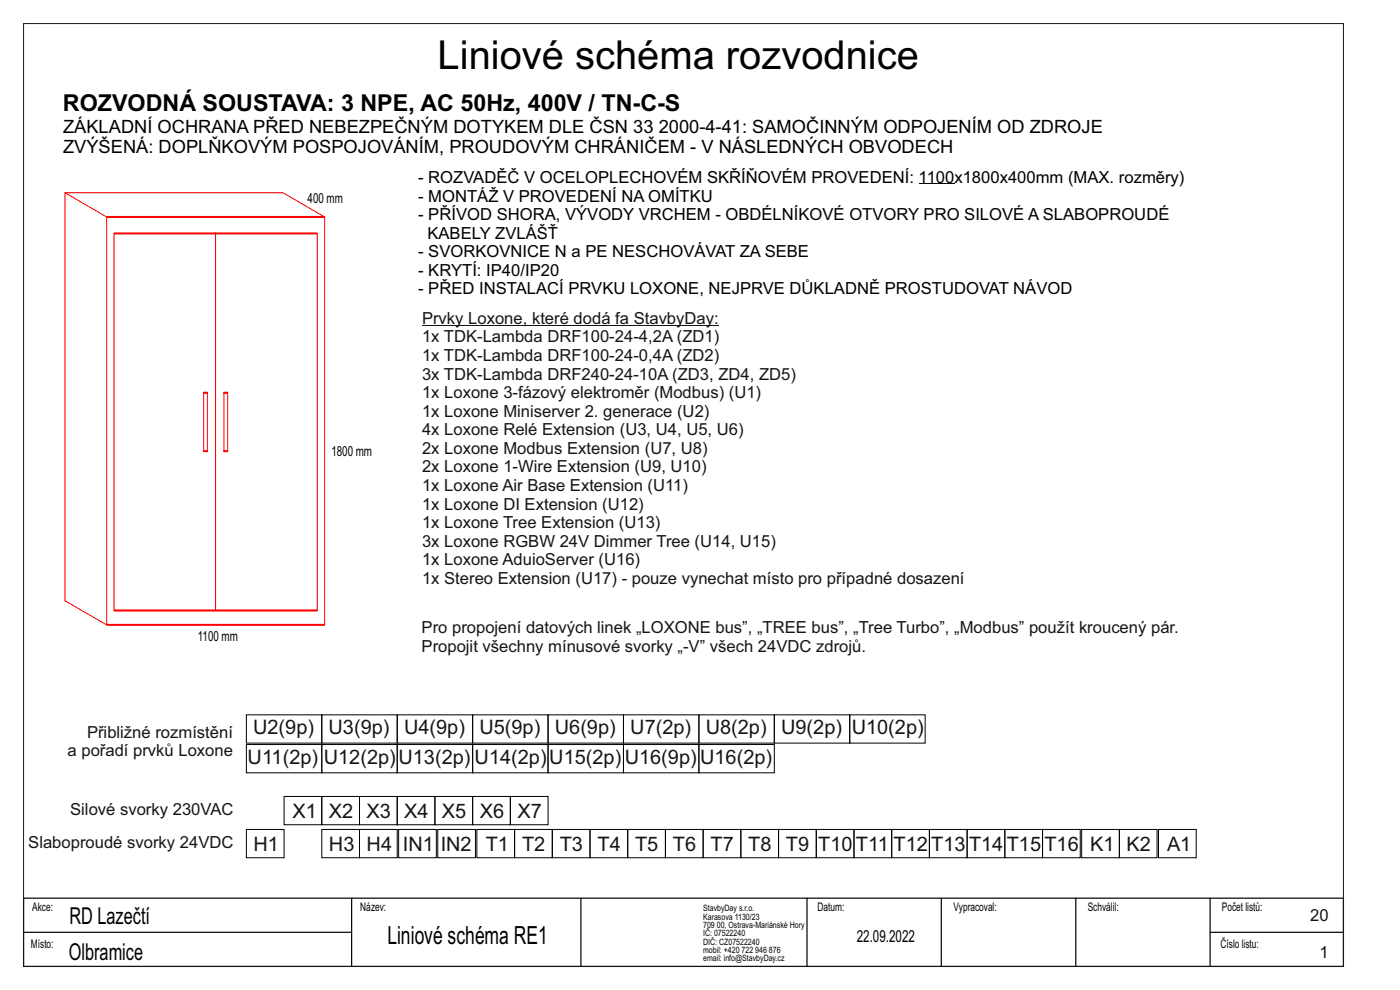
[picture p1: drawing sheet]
<svg xmlns="http://www.w3.org/2000/svg" width="297mm" height="210mm" viewBox="0 0 297 210" stroke-linecap="round" stroke-linejoin="round" font-family="sans-serif">
<defs><g id="words">
<text font-size="8.5" x="92.8" y="14.7">Liniové schéma rozvodnice</text>
<text font-size="5.3" x="82.2" y="200.2">Liniové schéma RE1</text>
<g font-size="4.9">
<text x="13.4" y="23.6">ROZVODNÁ SOUSTAVA: 3 NPE, AC 50Hz, 400V / TN-C-S</text>
<text x="14.7" y="195.9">RD Lazečtí</text>
<text x="14.6" y="203.6">Olbramice</text>
</g>
<g font-size="4.2" fill="#151616">
<text x="53.7" y="155.7">U2(9p)</text>
<text x="69.7" y="155.7">U3(9p)</text>
<text x="85.7" y="155.7">U4(9p)</text>
<text x="101.7" y="155.7">U5(9p)</text>
<text x="117.7" y="155.7">U6(9p)</text>
<text x="133.7" y="155.7">U7(2p)</text>
<text x="149.7" y="155.7">U8(2p)</text>
<text x="165.7" y="155.7">U9(2p)</text>
<text x="180.7" y="155.7">U10(2p)</text>
<text x="52.5" y="162">U11(2p)</text>
<text x="68.7" y="162">U12(2p)</text>
<text x="84.5" y="162">U13(2p)</text>
<text x="100.7" y="162">U14(2p)</text>
<text x="116.5" y="162">U15(2p)</text>
<text x="132.5" y="162">U16(9p)</text>
<text x="148.5" y="162">U16(2p)</text>
<text x="62.1" y="173.5">X1</text>
<text x="69.8" y="173.5">X2</text>
<text x="77.8" y="173.4">X3</text>
<text x="85.8" y="173.4">X4</text>
<text x="93.8" y="173.4">X5</text>
<text x="101.8" y="173.4">X6</text>
<text x="109.8" y="173.5">X7</text>
<text x="53.8" y="180.5">H1</text>
<text x="69.8" y="180.5">H3</text>
<text x="77.8" y="180.5">H4</text>
<text x="85.5" y="180.5">IN1</text>
<text x="93.5" y="180.5">IN2</text>
<text x="103" y="180.5">T1</text>
<text x="110.8" y="180.5">T2</text>
<text x="118.7" y="180.4">T3</text>
<text x="126.7" y="180.5">T4</text>
<text x="134.7" y="180.4">T5</text>
<text x="142.7" y="180.4">T6</text>
<text x="150.7" y="180.5">T7</text>
<text x="158.7" y="180.4">T8</text>
<text x="166.7" y="180.4">T9</text>
<text x="173.6" y="180.4">T10</text>
<text x="181.6" y="180.4">T11</text>
<text x="189.6" y="180.4">T12</text>
<text x="197.6" y="180.4">T13</text>
<text x="205.6" y="180.4">T14</text>
<text x="213.6" y="180.4">T15</text>
<text x="221.6" y="180.4">T16</text>
<text x="231.3" y="180.5">K1</text>
<text x="239" y="180.5">K2</text>
<text x="247.6" y="180.5">A1</text>
</g>
<g font-size="3.9">
<text x="13.4" y="28.2">ZÁKLADNÍ OCHRANA PŘED NEBEZPEČNÝM DOTYKEM DLE ČSN 33 2000-4-41: SAMOČINNÝM ODPOJENÍM OD ZDROJE</text>
<text x="13.4" y="32.5">ZVÝŠENÁ: DOPLŇKOVÝM POSPOJOVÁNÍM, PROUDOVÝM CHRÁNIČEM - V NÁSLEDNÝCH OBVODECH</text>
</g>
<g font-size="3.5">
<text x="88.7" y="38.8">- ROZVADĚČ V OCELOPLECHOVÉM SKŘÍŇOVÉM PROVEDENÍ: 1100x1800x400mm (MAX. rozměry)</text>
<text x="88.7" y="46.7">- PŘÍVOD SHORA, VÝVODY VRCHEM - OBDÉLNÍKOVÉ OTVORY PRO SILOVÉ A SLABOPROUDÉ</text>
<text x="88.7" y="42.7">- MONTÁŽ V PROVEDENÍ NA OMÍTKU</text>
<text x="90.7" y="50.6">KABELY ZVLÁŠŤ</text>
<text x="88.7" y="54.6">- SVORKOVNICE N a PE NESCHOVÁVAT ZA SEBE</text>
<text x="88.7" y="58.5">- KRYTÍ: IP40/IP20</text>
<text x="88.7" y="62.5">- PŘED INSTALACÍ PRVKU LOXONE, NEJPRVE DŮKLADNĚ PROSTUDOVAT NÁVOD</text>
<text x="181.8" y="199.8">22.09.2022</text>
</g>
<g font-size="3.5" fill="#151616">
<text x="89.5" y="68.7">Prvky Loxone, které dodá fa StavbyDay:</text>
<text x="89.5" y="76.6">1x TDK-Lambda DRF100-24-0,4A (ZD2)</text>
<text x="89.5" y="72.6">1x TDK-Lambda DRF100-24-4,2A (ZD1)</text>
<text x="89.5" y="80.5">3x TDK-Lambda DRF240-24-10A (ZD3, ZD4, ZD5)</text>
<text x="89.5" y="84.5">1x Loxone 3-fázový elektroměr (Modbus) (U1)</text>
<text x="89.5" y="88.4">1x Loxone Miniserver 2. generace (U2)</text>
<text x="89.5" y="92.3">4x Loxone Relé Extension (U3, U4, U5, U6)</text>
<text x="89.5" y="96.3">2x Loxone Modbus Extension (U7, U8)</text>
<text x="89.5" y="100.2">2x Loxone 1-Wire Extension (U9, U10)</text>
<text x="89.5" y="104.2">1x Loxone Air Base Extension (U11)</text>
<text x="89.5" y="108.1">1x Loxone DI Extension (U12)</text>
<text x="89.5" y="112">1x Loxone Tree Extension (U13)</text>
<text x="89.5" y="116">3x Loxone RGBW 24V Dimmer Tree (U14, U15)</text>
<text x="89.5" y="119.9">1x Loxone AduioServer (U16)</text>
<text x="89.5" y="123.9">1x Stereo Extension (U17) - pouze vynechat místo pro případné dosazení</text>
<text x="89.4" y="134.3">Pro propojení datových linek „LOXONE bus”, „TREE bus”, „Tree Turbo”, „Modbus” použít kroucený pár.</text>
<text x="89.4" y="138.3">Propojit všechny mínusové svorky „-V” všech 24VDC zdrojů.</text>
<text x="14.3" y="160.4">a pořadí prvků Loxone</text>
<text x="18.5" y="156.5">Přibližné rozmístění</text>
<text x="14.9" y="172.9">Silové svorky 230VAC</text>
<text x="6" y="180">Slaboproudé svorky 24VDC</text>
<text x="277.9" y="195.3">20</text>
<text x="279.9" y="203.3">1</text>
</g>
<g font-size="3">
<text x="65.3" y="43.1">400 mm</text>
<text x="70.3" y="96.7">1800 mm</text>
<text x="42" y="136.1">1100 mm</text>
</g>
<g font-size="2.5">
<text x="6.8" y="193.3">Akce:</text>
<text x="76.4" y="193.3">Název:</text>
<text x="173.4" y="193.3">Datum:</text>
<text x="202.2" y="193.3">Vypracoval:</text>
<text x="230.7" y="193.3">Schválil:</text>
<text x="259.2" y="193.3">Počet listů:</text>
<text x="6.5" y="201.1">Místo:</text>
<text x="258.9" y="201.1">Číslo listu:</text>
</g>
<g font-size="1.9">
<text x="149.2" y="195.1">Karasova 1130/23</text>
<text x="149.2" y="196.9">709 00, Ostrava-Mariánské Hory</text>
<text x="149.2" y="193.3">StavbyDay s.r.o.</text>
<text x="149.2" y="198.6">IČ: 07522240</text>
<text x="149.2" y="200.4">DIČ: CZ07522240</text>
<text x="149.2" y="202.2">mobil: +420 722 946 876</text>
<text x="149.2" y="203.9">email: info@StavbyDay.cz</text>
</g>
</g></defs>
<path d="M5 190.5h280v14.5h-280zM5 197.8h69.6M74.6 190.5v14.5M123.2 190.5v14.5M171.2 190.5v14.5M199.7 190.5v14.5M228.2 190.5v14.5M256.7 190.5v14.5" fill="none" stroke="#000" stroke-width=".25"/>
<path d="M256.7 197.8h28.3" fill="none" stroke="#000" stroke-width=".22"/>
<path d="M129.2 192h11.5v11.5h-11.5z" fill="#fff"/>
<path d="M5 5h280v200h-280zM89.5 69.1h63" fill="none" stroke="#151616" stroke-width=".21"/>
<g fill="none" stroke="#000" stroke-width=".21">
<path d="M194.9 38.9h7.6M52.3 151.6h16v6h-16zM52.3 157.9h16v6h-16zM68.3 151.6h16v6h-16zM68.3 157.9h16v6h-16zM84.3 151.6h16v6h-16zM84.3 157.9h16v6h-16zM100.3 151.6h16v6h-16zM100.3 157.9h16v6h-16zM116.3 151.6h16v6h-16zM116.3 157.9h16v6h-16zM132.3 151.6h16v6h-16z"/>
<path d="M132.3 157.9h16v6h-16zM148.3 151.6h16v6h-16zM148.3 157.9h16v6h-16zM164.3 151.6h16v6h-16zM180.3 151.6h16v6h-16zM52.3 175.9h8v6h-8zM60.3 168.9h8v6h-8zM68.3 168.9h8v6h-8zM68.3 175.9h8v6h-8zM76.3 168.9h8v6h-8zM76.3 175.9h8v6h-8zM84.3 168.9h8v6h-8z"/>
<path d="M84.6 175.9h8v6h-8zM92.3 168.9h8v6h-8zM92.9 175.9h8v6h-8zM100.3 168.9h8v6h-8zM101.2 175.9h8v6h-8zM108.3 168.9h8v6h-8zM109.2 175.9h8v6h-8zM117.2 175.9h8v6h-8zM125.2 175.9h8v6h-8zM133.2 175.9h8v6h-8zM141.2 175.9h8v6h-8zM149.2 175.9h8v6h-8z"/>
<path d="M157.2 175.9h8v6h-8zM165.2 175.9h8v6h-8zM173.2 175.9h8v6h-8zM181.2 175.9h8v6h-8zM189.2 175.9h8v6h-8zM197.2 175.9h8v6h-8zM205.2 175.9h8v6h-8zM213.2 175.9h8v6h-8zM221.2 175.9h8v6h-8zM229.5 175.9h8v6h-8zM237.5 175.9h8v6h-8zM245.8 175.9h8v6h-8z"/>
</g>
<path d="M13.8 40.9v86.5M22.6 46h46.3v86.5h-46.3zM24.2 49.5h43.1v80h-43.1zM45.7 49.5v80M43.2 83.3h.8v12.4h-.8zM47.5 83.3h.8v12.4h-.8z" fill="none" stroke="#f00" stroke-width=".31"/>
<path d="M22.6 46l-8.8-5.1h46.2l8.9 5.1M13.8 127.4l8.8 5.1" fill="none" stroke="#f00" stroke-width=".22"/>
<use href="#words"/>
</svg>
